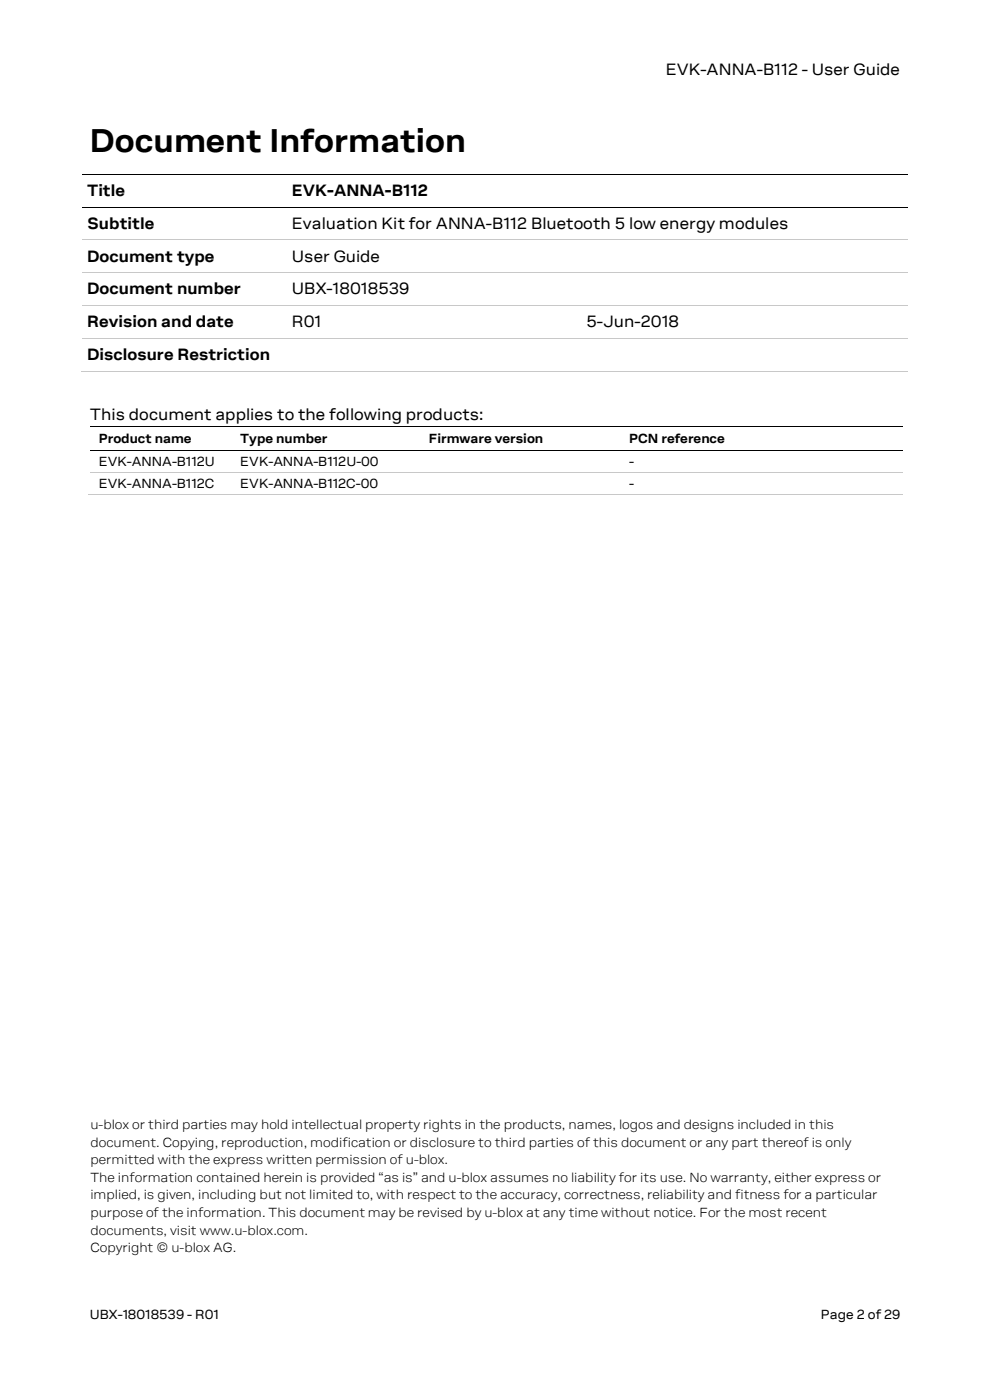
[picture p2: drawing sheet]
<svg xmlns="http://www.w3.org/2000/svg" width="210mm" height="297mm" viewBox="0 0 210 297" stroke-linecap="round" stroke-linejoin="round" font-family="sans-serif">
<defs><g id="words">
<text font-size="7.1" x="19" y="32.3">Document Information</text>
<g font-size="3.5">
<text x="141.2" y="15.9">EVK-ANNA-B112 - User Guide</text>
<text x="18.5" y="41.5">Title</text>
<text x="61.9" y="41.5">EVK-ANNA-B112</text>
<text x="18.5" y="48.5">Subtitle</text>
<text x="61.9" y="48.5">Evaluation Kit for ANNA-B112 Bluetooth 5 low energy modules</text>
<text x="18.5" y="55.5">Document type</text>
<text x="61.9" y="55.5">User Guide</text>
<text x="18.5" y="62.4">Document number</text>
<text x="61.9" y="62.4">UBX-18018539</text>
<text x="18.5" y="69.4">Revision and date</text>
<text x="61.9" y="69.4">R01</text>
<text x="124.4" y="69.4">5-Jun-2018</text>
<text x="18.5" y="76.4">Disclosure Restriction</text>
<text x="19" y="89.1">This document applies to the following products:</text>
</g>
<g font-size="2.8">
<text x="21" y="93.9">Product name</text>
<text x="51" y="93.9">Type number</text>
<text x="91" y="93.9">Firmware version</text>
<text x="133.5" y="93.9">PCN reference</text>
<text x="21" y="98.8">EVK-ANNA-B112U</text>
<text x="51" y="98.8">EVK-ANNA-B112U-00</text>
<text x="133.5" y="98.8">-</text>
<text x="21" y="103.5">EVK-ANNA-B112C</text>
<text x="51" y="103.5">EVK-ANNA-B112C-00</text>
<text x="133.5" y="103.5">-</text>
<text x="19.2" y="239.5">u-blox or third parties may hold intellectual property rights in the products, names, logos and designs included in this</text>
<text x="19.2" y="243.3">document. Copying, reproduction, modification or disclosure to third parties of this document or any part thereof is only</text>
<text x="19.2" y="247">permitted with the express written permission of u-blox.</text>
<text x="19.2" y="250.8">The information contained herein is provided “as is” and u-blox assumes no liability for its use. No warranty, either express or</text>
<text x="19.2" y="254.5">implied, is given, including but not limited to, with respect to the accuracy, correctness, reliability and fitness for a particular</text>
<text x="19.2" y="258.2">purpose of the information. This document may be revised by u-blox at any time without notice. For the most recent</text>
<text x="19.2" y="262">documents, visit www.u-blox.com.</text>
<text x="19.2" y="265.7">Copyright © u-blox AG.</text>
<text x="19" y="279.8">UBX-18018539 - R01</text>
<text x="174.2" y="279.8">Page 2 of 29</text>
</g>
</g></defs>
<path d="M17.5 37h42.5M60.2 37h132.3M17.5 43.9h42.5M60.2 43.9h132.3" fill="none" stroke="#000" stroke-width=".21"/>
<path d="M60 36.9h.2v.1h-.2zM60 43.9h.2v.1h-.2z" fill="#000"/>
<path d="M17.5 50.9h42.5" fill="none" stroke="#c8c8c8" stroke-width=".21"/>
<path d="M60 50.8h.2v.2h-.2z" fill="#c8c8c8"/>
<path d="M17.5 57.9h42.5M60.2 50.9h132.3" fill="none" stroke="#c8c8c8" stroke-width=".21"/>
<path d="M60 57.8h.2v.2h-.2z" fill="#c8c8c8"/>
<path d="M60.2 57.9h62.3" fill="none" stroke="#c8c8c8" stroke-width=".21"/>
<path d="M122.5 57.8h.2v.2h-.2z" fill="#c8c8c8"/>
<path d="M122.7 57.9h69.8M17.5 64.9h42.5" fill="none" stroke="#c8c8c8" stroke-width=".21"/>
<path d="M60 64.8h.2v.1h-.2z" fill="#c8c8c8"/>
<path d="M60.2 64.9h62.3" fill="none" stroke="#c8c8c8" stroke-width=".21"/>
<path d="M122.5 64.8h.2v.1h-.2z" fill="#c8c8c8"/>
<path d="M17.5 71.8h42.5M122.7 64.9h69.8" fill="none" stroke="#c8c8c8" stroke-width=".21"/>
<path d="M60 71.7h.2v.2h-.2z" fill="#c8c8c8"/>
<path d="M60.2 71.8h62.3" fill="none" stroke="#c8c8c8" stroke-width=".21"/>
<path d="M122.5 71.7h.2v.2h-.2z" fill="#c8c8c8"/>
<path d="M17.2 78.8h42.8M122.7 71.8h69.8" fill="none" stroke="#c8c8c8" stroke-width=".21"/>
<path d="M59.7 78.7h.2v.2h-.2z" fill="#c8c8c8"/>
<path d="M59.9 78.8h132.6M19 100.2h30.1" fill="none" stroke="#c8c8c8" stroke-width=".21"/>
<path d="M19 90.4h30.1M19 95.6h30.1M49.2 90.4h39.9M49.2 95.6h39.9M89.2 90.4h42.4M89.2 95.6h42.4M131.7 90.4h59.9M131.7 95.6h59.9" fill="none" stroke="#000" stroke-width=".21"/>
<path d="M49.1 90.3h.1v.2h-.1zM49.1 95.5h.1v.2h-.1zM89.1 90.3h.1v.2h-.1zM89.1 95.5h.1v.2h-.1zM131.6 90.3h.1v.2h-.1zM131.6 95.5h.1v.2h-.1z" fill="#000"/>
<path d="M49.1 100.2h.1v.1h-.1z" fill="#c8c8c8"/>
<path d="M49.2 100.2h39.9" fill="none" stroke="#c8c8c8" stroke-width=".21"/>
<path d="M89.1 100.2h.1v.1h-.1z" fill="#c8c8c8"/>
<path d="M89.2 100.2h42.4" fill="none" stroke="#c8c8c8" stroke-width=".21"/>
<path d="M131.6 100.2h.1v.1h-.1z" fill="#c8c8c8"/>
<path d="M18.8 104.9h30.3M131.7 100.2h59.9" fill="none" stroke="#c8c8c8" stroke-width=".21"/>
<path d="M48.8 104.8h.2v.1h-.2z" fill="#c8c8c8"/>
<path d="M49 104.9h40.1" fill="none" stroke="#c8c8c8" stroke-width=".21"/>
<path d="M88.8 104.8h.2v.1h-.2z" fill="#c8c8c8"/>
<path d="M89 104.9h42.6" fill="none" stroke="#c8c8c8" stroke-width=".21"/>
<path d="M131.3 104.8h.2v.1h-.2z" fill="#c8c8c8"/>
<path d="M131.5 104.9h60.1" fill="none" stroke="#c8c8c8" stroke-width=".21"/>
<use href="#words"/>
</svg>
